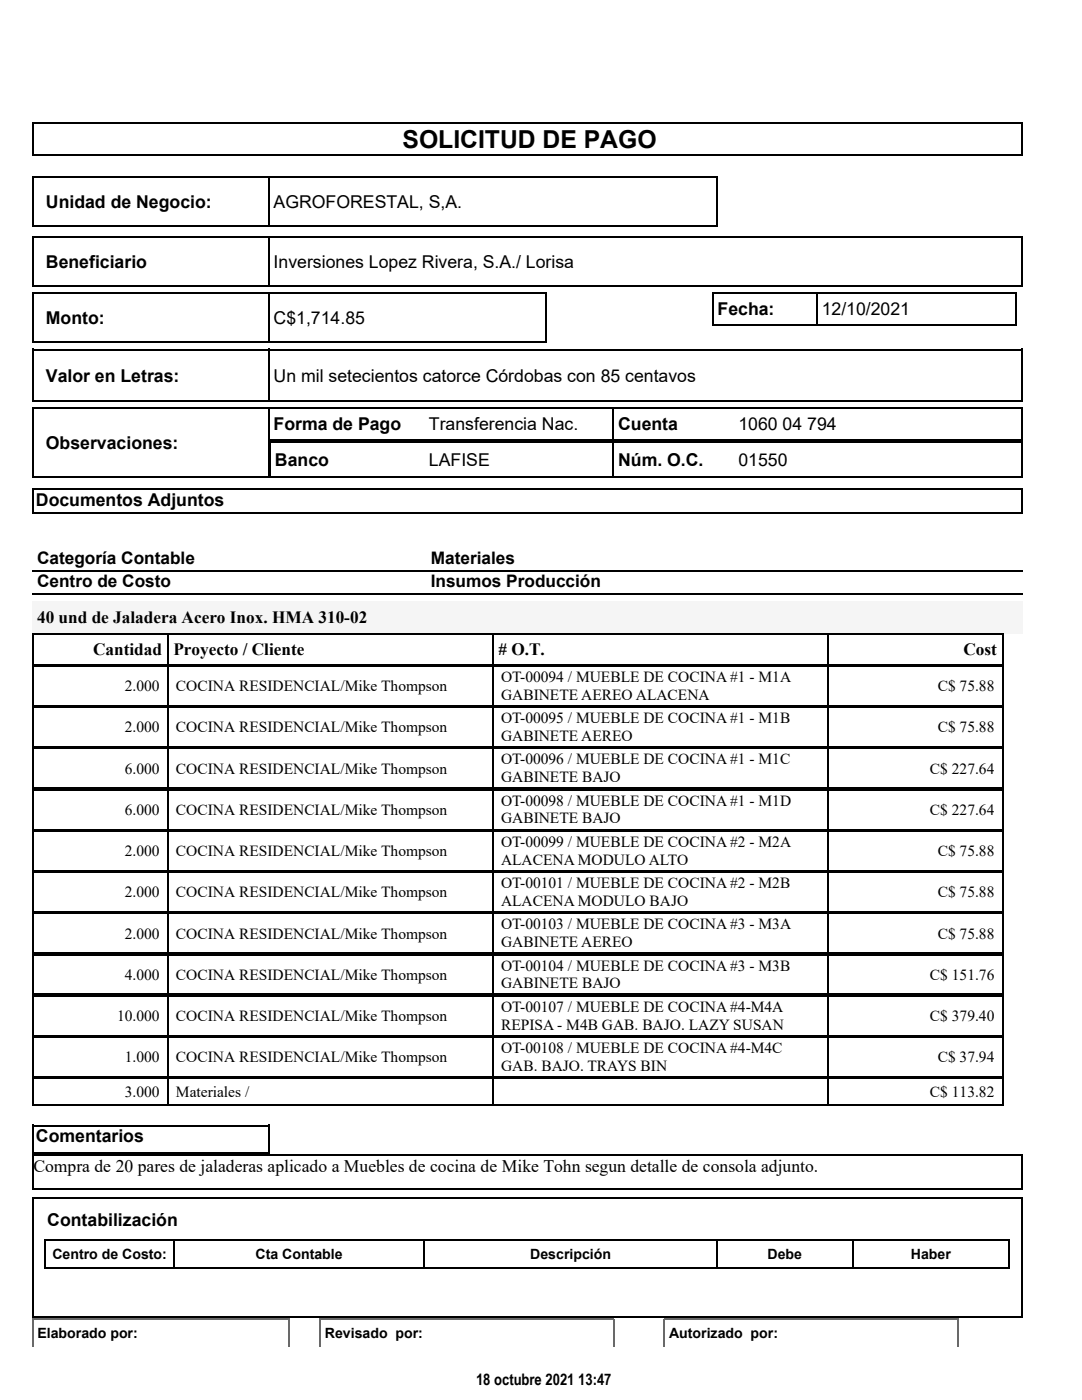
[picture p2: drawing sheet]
<svg xmlns="http://www.w3.org/2000/svg" width="216mm" height="279mm" viewBox="0 0 216 279" stroke-linecap="round" stroke-linejoin="round" font-family="sans-serif">
<defs><g id="words">
<text font-size="4.9" x="80.3" y="29.5">SOLICITUD DE PAGO</text>
<g font-size="3.5">
<text x="9.2" y="41.4">Unidad de Negocio:</text>
<text x="54.6" y="41.4">AGROFORESTAL, S,A.</text>
<text x="9.2" y="53.5">Beneficiario</text>
<text x="54.6" y="53.5">Inversiones Lopez Rivera, S.A./ Lorisa</text>
<text x="9.2" y="64.6">Monto:</text>
<text x="54.6" y="64.6">C$1,714.85</text>
<text x="143.2" y="62.9">Fecha:</text>
<text x="164" y="62.9">12/10/2021</text>
<text x="9.2" y="76.1">Valor en Letras:</text>
<text x="54.6" y="76.1">Un mil setecientos catorce Córdobas con 85 centavos</text>
<text x="9.2" y="89.6">Observaciones:</text>
<text x="54.6" y="85.9">Forma de Pago</text>
<text x="85.6" y="85.9">Transferencia Nac.</text>
<text x="123.3" y="85.9">Cuenta</text>
<text x="147.3" y="85.9">1060 04 794</text>
<text x="54.9" y="92.9">Banco</text>
<text x="85.6" y="92.9">LAFISE</text>
<text x="123.3" y="92.9">Núm. O.C.</text>
<text x="147.3" y="92.9">01550</text>
<text x="7.2" y="100.9">Documentos Adjuntos</text>
<text x="7.2" y="227.9">Comentarios</text>
<text x="6.7" y="233.9">Compra de 20 pares de jaladeras aplicado a Muebles de cocina de Mike Tohn segun detalle de consola adjunto.</text>
<text x="9.4" y="244.7">Contabilización</text>
</g>
<g font-size="3.4">
<text x="7.4" y="112.5">Categoría Contable</text>
<text x="85.9" y="112.5">Materiales</text>
<text x="7.4" y="117.1">Centro de Costo</text>
<text x="85.9" y="117.1">Insumos Producción</text>
<text x="7.4" y="124.4">40 und de Jaladera Acero Inox. HMA 310-02</text>
<text x="18.6" y="130.8">Cantidad</text>
<text x="34.6" y="130.8">Proyecto / Cliente</text>
<text x="99.5" y="130.8"># O.T.</text>
<text x="192.2" y="130.8">Cost</text>
</g>
<text font-size="3.2" x="95" y="276.3">18 octubre 2021 13:47</text>
<g font-size="3.1">
<text x="24.9" y="137.9">2.000</text>
<text x="35.1" y="137.9">COCINA RESIDENCIAL/Mike Thompson</text>
<text x="100" y="136.1">OT-00094 / MUEBLE DE COCINA #1 - M1A</text>
<text x="187.1" y="137.9">C$ 75.88</text>
<text x="100" y="139.6">GABINETE AEREO ALACENA</text>
<text x="24.9" y="146.2">2.000</text>
<text x="35.1" y="146.2">COCINA RESIDENCIAL/Mike Thompson</text>
<text x="100" y="144.3">OT-00095 / MUEBLE DE COCINA #1 - M1B</text>
<text x="100" y="147.9">GABINETE AEREO</text>
<text x="187.1" y="146.2">C$ 75.88</text>
<text x="24.9" y="154.4">6.000</text>
<text x="35.1" y="154.4">COCINA RESIDENCIAL/Mike Thompson</text>
<text x="100" y="152.5">OT-00096 / MUEBLE DE COCINA #1 - M1C</text>
<text x="185.6" y="154.4">C$ 227.64</text>
<text x="100" y="156.1">GABINETE BAJO</text>
<text x="100" y="160.8">OT-00098 / MUEBLE DE COCINA #1 - M1D</text>
<text x="24.9" y="162.6">6.000</text>
<text x="35.1" y="162.6">COCINA RESIDENCIAL/Mike Thompson</text>
<text x="100" y="164.3">GABINETE BAJO</text>
<text x="185.6" y="162.6">C$ 227.64</text>
<text x="24.9" y="170.8">2.000</text>
<text x="35.1" y="170.8">COCINA RESIDENCIAL/Mike Thompson</text>
<text x="100" y="169">OT-00099 / MUEBLE DE COCINA #2 - M2A</text>
<text x="100" y="172.5">ALACENA MODULO ALTO</text>
<text x="187.1" y="170.8">C$ 75.88</text>
<text x="24.9" y="179.1">2.000</text>
<text x="35.1" y="179.1">COCINA RESIDENCIAL/Mike Thompson</text>
<text x="100" y="177.2">OT-00101 / MUEBLE DE COCINA #2 - M2B</text>
<text x="187.1" y="179.1">C$ 75.88</text>
<text x="100" y="180.8">ALACENA MODULO BAJO</text>
<text x="100" y="185.5">OT-00103 / MUEBLE DE COCINA #3 - M3A</text>
<text x="24.9" y="187.3">2.000</text>
<text x="35.1" y="187.3">COCINA RESIDENCIAL/Mike Thompson</text>
<text x="100" y="189">GABINETE AEREO</text>
<text x="187.1" y="187.3">C$ 75.88</text>
<text x="24.9" y="195.5">4.000</text>
<text x="35.1" y="195.5">COCINA RESIDENCIAL/Mike Thompson</text>
<text x="100" y="193.7">OT-00104 / MUEBLE DE COCINA #3 - M3B</text>
<text x="100" y="197.2">GABINETE BAJO</text>
<text x="185.6" y="195.5">C$ 151.76</text>
<text x="23.4" y="203.8">10.000</text>
<text x="35.1" y="203.8">COCINA RESIDENCIAL/Mike Thompson</text>
<text x="100" y="201.9">OT-00107 / MUEBLE DE COCINA #4-M4A</text>
<text x="185.6" y="203.8">C$ 379.40</text>
<text x="100" y="205.5">REPISA - M4B GAB. BAJO. LAZY SUSAN</text>
<text x="24.9" y="212">1.000</text>
<text x="35.1" y="212">COCINA RESIDENCIAL/Mike Thompson</text>
<text x="100" y="210.1">OT-00108 / MUEBLE DE COCINA #4-M4C</text>
<text x="100" y="213.7">GAB. BAJO. TRAYS BIN</text>
<text x="187.1" y="212">C$ 37.94</text>
<text x="24.9" y="218.9">3.000</text>
<text x="35.1" y="218.9">Materiales /</text>
<text x="185.6" y="218.9">C$ 113.82</text>
</g>
<g font-size="2.8">
<text x="10.4" y="251.2">Centro de Costo:</text>
<text x="51" y="251.2">Cta Contable</text>
<text x="105.8" y="251.2">Descripción</text>
<text x="153.2" y="251.2">Debe</text>
<text x="181.7" y="251.2">Haber</text>
<text x="7.5" y="267.1">Elaborado por:</text>
<text x="64.8" y="267.1">Revisado por:</text>
<text x="133.5" y="267.1">Autorizado por:</text>
</g>
</g></defs>
<g fill="none" stroke="#000" stroke-width=".26">
<path d="M6.4 24.6h197.6M6.4 31h197.6M6.4 35.3h136.8M6.5 24.5v6.6M6.5 35.2v10M53.7 35.2v10M143.1 35.2v10M203.9 24.5v6.6M6.4 45.1h136.8M6.4 47.4h197.6M6.4 57.2h197.6M6.4 58.5h102.6"/>
<path d="M6.5 47.3v10M6.5 58.4v10M53.7 47.3v10M53.7 58.4v10M108.9 58.4v10M142.1 58.5h60.8M142.3 58.4v6.6M163 58.4v6.6M202.8 58.4v6.6M203.9 47.3v10M6.4 68.3h102.6M6.4 69.8h197.6"/>
<path d="M6.5 69.6v10.6M53.7 69.6v10.6M142.1 64.9h60.8M203.9 69.6v10.6M6.4 80.1h197.6M6.4 97.6h197.6M6.5 97.5v5M53.8 88.1h150.2M53.8 95.3h150.2M53.8 81.5h150.2M53.8 87.8h150.2M53.9 88v7.4"/>
<path d="M122.4 81.4v14M203.9 81.4v14M203.9 97.5v5M6.4 102.4h197.6M6.4 118.6h197.6M6.4 113.9h197.6"/>
</g>
<path d="M6.4 120h197.6v6.4h-197.6z" fill="#f5f5f5"/>
<g fill="none" stroke="#000" stroke-width=".26">
<path d="M6.4 81.5h47.4M6.4 95.3h47.4M6.5 81.4v14M53.7 81.4v14M6.4 126.5h193.8M6.4 132.6h193.8M6.4 132.9h193.8M6.5 126.4v94.3M33.5 126.4v94.3M98.3 126.4v94.3M165.3 126.4v94.3M200.1 126.4v94.3"/>
<path d="M6.4 140.9h193.8M6.4 141.1h193.8M6.4 149.1h193.8M6.4 149.4h193.8M6.4 157.3h193.8M6.4 157.6h193.8M6.4 165.6h193.8M6.4 165.8h193.8M6.4 173.8h193.8M6.4 174h193.8M6.4 182h193.8M6.4 182.3h193.8"/>
<path d="M6.4 190.2h193.8M6.4 190.5h193.8M6.4 198.5h193.8M6.4 198.7h193.8M6.4 206.7h193.8M6.4 207h193.8M6.4 214.9h193.8M6.4 215.2h193.8M6.4 220.6h193.8M6.4 224.6h47.4M6.4 230.2h47.4M6.4 230.5h197.6"/>
<path d="M6.4 237.4h197.6M6.4 239h197.6M6.5 224.5v13M6.5 238.9v24.1M53.7 224.5v5.8M203.9 230.3v7.2M203.9 238.9v24.1M8.9 247.4h192.6M8.9 253h192.6M9.1 247.3v5.8M34.7 247.3v5.8M84.7 247.3v5.8"/>
<path d="M143.1 247.3v5.8M170.1 247.3v5.8M201.3 247.3v5.8M6.4 262.9h197.6"/>
</g>
<path d="M6.4 263.3h51.4M6.5 263.2v5.6M57.7 263.2v5.6M63.8 263.3h58.8M63.9 263.2v5.6M122.4 263.2v5.6M132.4 263.3h58.8M132.6 263.2v5.6M191.1 263.2v5.6" fill="none" stroke="#696969" stroke-width=".26"/>
<use href="#words"/>
</svg>
